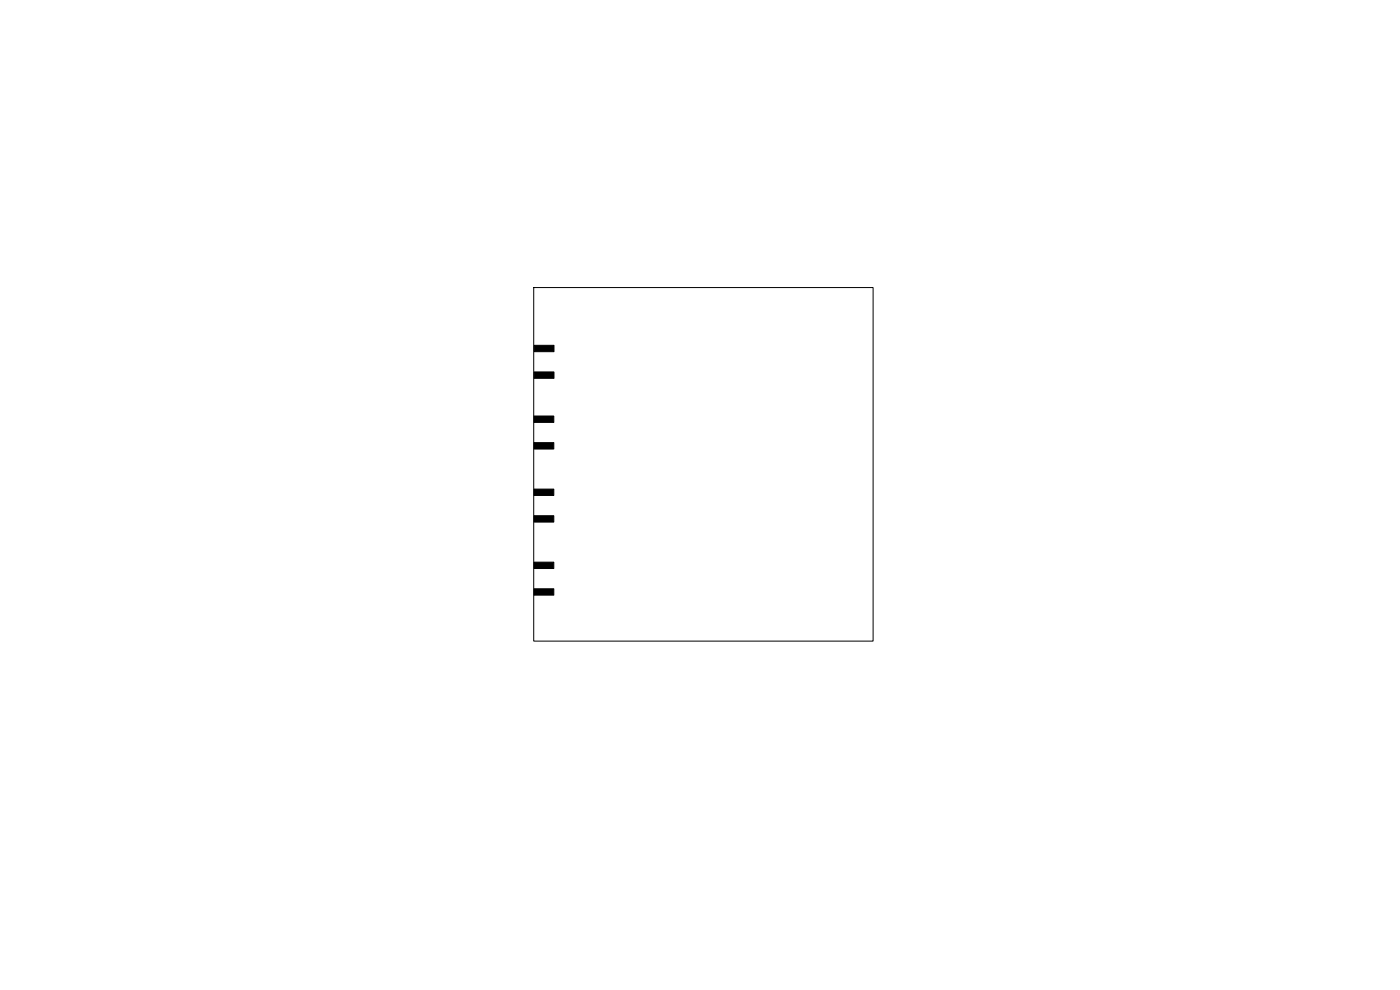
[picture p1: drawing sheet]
<svg xmlns="http://www.w3.org/2000/svg" width="297mm" height="210mm" viewBox="0 0 297 210" stroke-linecap="round" stroke-linejoin="round" font-family="sans-serif">
<path d="M113.3 73.3h4.2v1.3h-4.2zM113.3 78.9h4.2v1.4h-4.2zM113.3 88.3h4.2v1.3h-4.2zM113.3 93.9h4.2v1.4h-4.2zM113.3 103.8h4.2v1.3h-4.2zM113.3 109.4h4.2v1.4h-4.2zM113.3 119.2h4.2v1.4h-4.2zM113.3 124.9h4.2v1.3h-4.2z" fill="#000" stroke="#000" stroke-width=".21"/>
<path d="M113.2 61h72v75h-72z" fill="none" stroke="#000" stroke-width=".21"/>
</svg>
